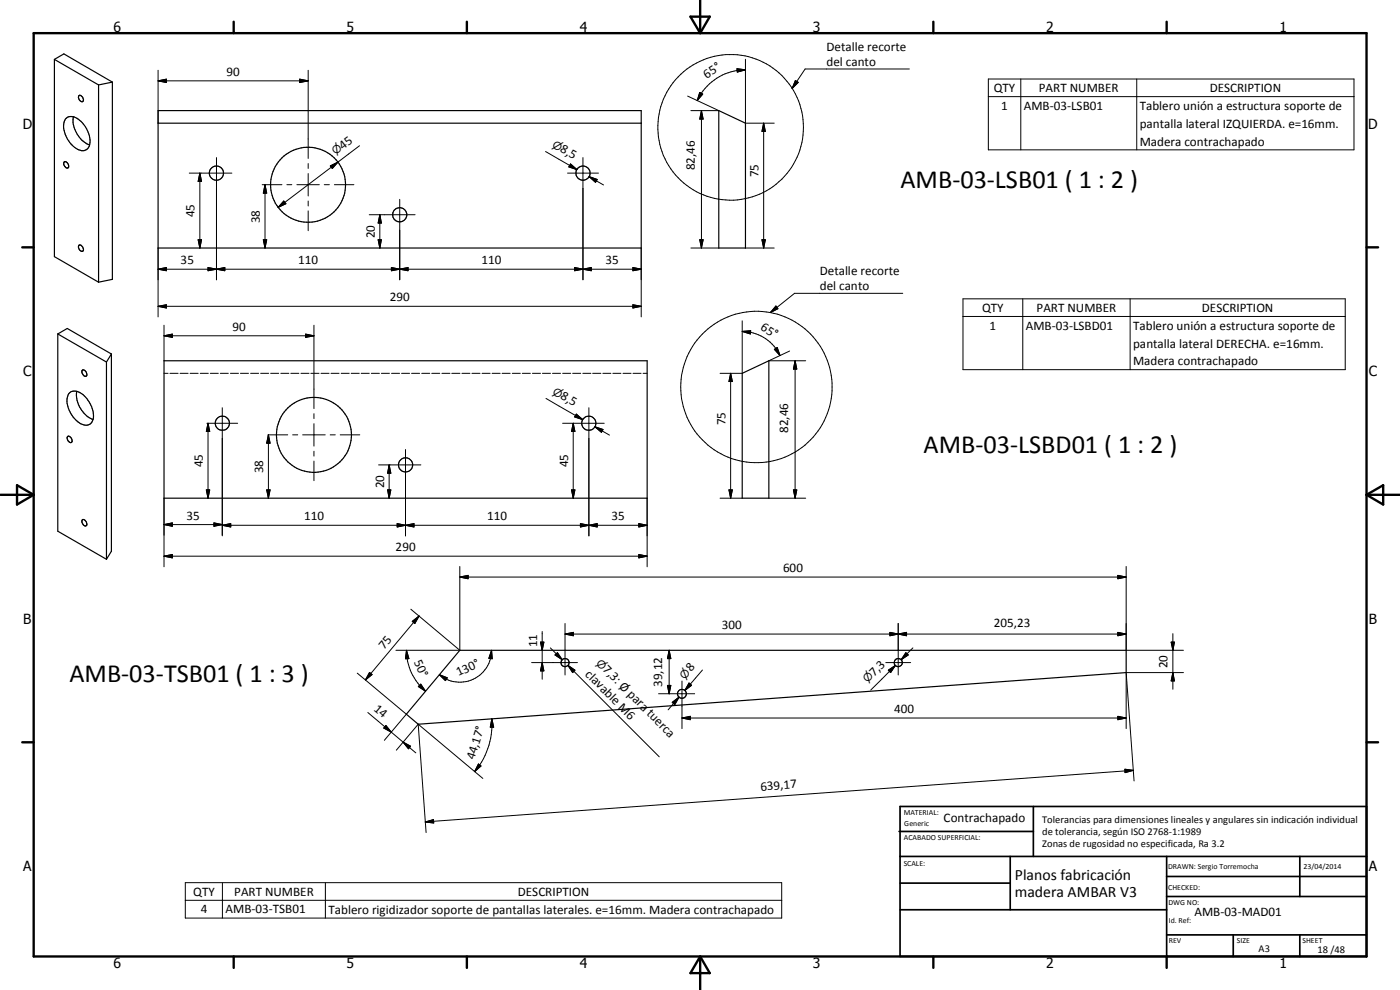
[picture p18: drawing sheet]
<svg xmlns="http://www.w3.org/2000/svg" width="420mm" height="297mm" viewBox="0 0 420 297" stroke-linecap="round" stroke-linejoin="round" font-family="sans-serif">
<defs><g id="words">
<g font-size="7.9">
<text x="270.2" y="56.4">AMB-03-LSB01 ( 1 : 2 )</text>
<text x="277.2" y="136">AMB-03-LSBD01 ( 1 : 2 )</text>
<text x="20.8" y="204.6">AMB-03-TSB01 ( 1 : 3 )</text>
</g>
<g font-size="4.7">
<text x="304.6" y="263.9">Planos fabricación</text>
<text x="304.6" y="269.3">madera AMBAR V3</text>
</g>
<g font-size="4.2">
<text x="34" y="9.6">6</text>
<text x="104" y="9.6">5</text>
<text x="174" y="9.6">4</text>
<text x="244" y="9.6">3</text>
<text x="314" y="9.6">2</text>
<text x="384" y="9.6">1</text>
<text x="6.8" y="38.7">D</text>
<text x="410.6" y="38.7">D</text>
<text x="7" y="112.9">C</text>
<text x="410.8" y="112.9">C</text>
<text x="7" y="187.1">B</text>
<text x="410.8" y="187.1">B</text>
<text x="7" y="261.4">A</text>
<text x="410.8" y="261.4">A</text>
<text x="34" y="290.4">6</text>
<text x="104" y="290.4">5</text>
<text x="174" y="290.4">4</text>
<text x="244" y="290.4">3</text>
<text x="314" y="290.4">2</text>
<text x="384" y="290.4">1</text>
</g>
<g font-size="3.9">
<text x="248.1" y="15.2">Detalle recorte</text>
<text x="68" y="22.7">90</text>
<text x="212.1" y="23.6" transform="rotate(-32 212.1 23.6)">65°</text>
<text x="248.1" y="19.7">del canto</text>
<text x="298.2" y="27.6">QTY</text>
<text x="311.8" y="27.6">PART NUMBER</text>
<text x="363" y="27.6">DESCRIPTION</text>
<text x="300.5" y="33">1</text>
<text x="307.2" y="33">AMB-03-LSB01</text>
<text x="342" y="33.1">Tablero unión a estructura soporte de</text>
<text x="342" y="38.4">pantalla lateral IZQUIERDA. e=16mm.</text>
<text x="102.9" y="44.9" transform="rotate(-37 102.9 44.9)">45</text>
<text x="167.9" y="45.4" transform="rotate(30 167.9 45.4)">8,5</text>
<text x="342" y="43.7">Madera contrachapado</text>
<text x="208.5" y="51.1" transform="rotate(-90 208.5 51.1)">82,46</text>
<text x="227.6" y="53.2" transform="rotate(-90 227.6 53.2)">75</text>
<text x="58.4" y="65.2" transform="rotate(-90 58.4 65.2)">45</text>
<text x="78" y="67" transform="rotate(-90 78 67)">38</text>
<text x="112.5" y="71.5" transform="rotate(-90 112.5 71.5)">20</text>
<text x="54.2" y="79.2">35</text>
<text x="89.5" y="79.2">110</text>
<text x="144.5" y="79.2">110</text>
<text x="181.7" y="79.2">35</text>
<text x="246" y="82.5">Detalle recorte</text>
<text x="246" y="87">del canto</text>
<text x="117" y="90.4">290</text>
<text x="294.7" y="93.6">QTY</text>
<text x="311.1" y="93.6">PART NUMBER</text>
<text x="360.7" y="93.6">DESCRIPTION</text>
<text x="69.8" y="99.2">90</text>
<text x="228.1" y="98.7" transform="rotate(32 228.1 98.7)">65°</text>
<text x="297" y="98.9">1</text>
<text x="307.8" y="98.9">AMB-03-LSBD01</text>
<text x="340.1" y="99">Tablero unión a estructura soporte de</text>
<text x="340.1" y="104.3">pantalla lateral DERECHA. e=16mm.</text>
<text x="340.1" y="109.6">Madera contrachapado</text>
<text x="168" y="119.5" transform="rotate(30 168 119.5)">8,5</text>
<text x="217.7" y="127.6" transform="rotate(-90 217.7 127.6)">75</text>
<text x="236.5" y="129.9" transform="rotate(-90 236.5 129.9)">82,46</text>
<text x="60.9" y="140.3" transform="rotate(-90 60.9 140.3)">45</text>
<text x="79" y="142" transform="rotate(-90 79 142)">38</text>
<text x="170.5" y="140.3" transform="rotate(-90 170.5 140.3)">45</text>
<text x="115.3" y="146.5" transform="rotate(-90 115.3 146.5)">20</text>
<text x="56" y="155.9">35</text>
<text x="91.3" y="156.1">110</text>
<text x="146.2" y="156.1">110</text>
<text x="183.5" y="156.1">35</text>
<text x="118.7" y="165.4">290</text>
<text x="235" y="171.6">600</text>
<text x="216.6" y="188.7">300</text>
<text x="298.3" y="188.2">205,23</text>
<text x="115.3" y="194.9" transform="rotate(-50 115.3 194.9)">75</text>
<text x="161.2" y="194.2" transform="rotate(-90 161.2 194.2)">11</text>
<text x="124.2" y="198.7" transform="rotate(65 124.2 198.7)">50°</text>
<text x="137.6" y="202.9" transform="rotate(-25 137.6 202.9)">130°</text>
<text x="175.5" y="202.5" transform="rotate(45 175.5 202.5)">clavable M6</text>
<text x="180.8" y="201.2" transform="rotate(45 180.8 201.2)">7,3: Ø para tuerca</text>
<text x="207.4" y="201.7" transform="rotate(-49 207.4 201.7)">8</text>
<text x="262.3" y="203" transform="rotate(-45 262.3 203)">7,3</text>
<text x="350.4" y="200.4" transform="rotate(-90 350.4 200.4)">20</text>
<text x="198.7" y="206.2" transform="rotate(-90 198.7 206.2)">39,12</text>
<text x="112" y="213.1" transform="rotate(40 112 213.1)">14</text>
<text x="268.3" y="213.9">400</text>
<text x="142.3" y="228.1" transform="rotate(-72 142.3 228.1)">44,17°</text>
<text x="228.3" y="237.2" transform="rotate(-4 228.3 237.2)">639,17</text>
<text x="283.2" y="246.6">Contrachapado</text>
<text x="58" y="268.7">QTY</text>
<text x="70.3" y="268.7">PART NUMBER</text>
<text x="155.4" y="268.7">DESCRIPTION</text>
<text x="60.2" y="274.1">4</text>
<text x="67.7" y="274.1">AMB-03-TSB01</text>
<text x="98.6" y="274.2">Tablero rigidizador soporte de pantallas laterales. e=16mm. Madera contrachapado</text>
<text x="358.5" y="275">AMB-03-MAD01</text>
</g>
<g font-size="3.3">
<text x="100.7" y="46.6" transform="rotate(-37 100.7 46.6)">n</text>
<text x="165.5" y="44" transform="rotate(30 165.5 44)">n</text>
<text x="165.6" y="118.1" transform="rotate(30 165.6 118.1)">n</text>
<text x="178.8" y="199.2" transform="rotate(45 178.8 199.2)">n</text>
<text x="205.6" y="203.9" transform="rotate(-49 205.6 203.9)">n</text>
<text x="260.3" y="205" transform="rotate(-45 260.3 205)">n</text>
</g>
<g font-size="3.1">
<text x="312.7" y="246.8">Tolerancias para dimensiones lineales y angulares sin indicación individual</text>
<text x="312.7" y="250.4">de tolerancia, según ISO 2768-1:1989</text>
<text x="312.7" y="254">Zonas de rugosidad no especificada, Ra 3.2</text>
<text x="377.7" y="285.6">A3</text>
<text x="395.4" y="285.9">18 /48</text>
</g>
<g font-size="2.4">
<text x="271.2" y="244.4">MATERIAL:</text>
<text x="271.3" y="252">ACABADO SUPERFICIAL:</text>
<text x="271.4" y="247.9">Generic</text>
<text x="271.2" y="259.7">SCALE:</text>
<text x="350.6" y="260.8">DRAWN: Sergio Torremocha</text>
<text x="391.2" y="260.6">23/04/2014</text>
<text x="350.6" y="267">CHECKED:</text>
<text x="350.6" y="271.4">DWG NO:</text>
<text x="350.8" y="276.9">Id. Ref:</text>
<text x="350.8" y="282.8">REV</text>
<text x="371.2" y="282.9">SIZE</text>
<text x="390.9" y="282.9">SHEET</text>
</g>
</g></defs>
<g fill="none" stroke="#000" stroke-width=".35">
<path d="M16.3 17.8v59.2l13.3 7.7M16.3 17.8l2.9-1.6 14.5 8.4M16.3 17.8l13.3 7.7M19.6 35.7a2.68 2.68 0 0 1 3.8 0 8 8 0 0 1 3.3 8.2 2.42 2.42 0 0 1-3.9 .6 8.2 8.2 0 0 1-3.5-8.1zM22 35.1a8.1 8.1 0 0 0 4.9 8.4M23.7 28.7a1.1 1.1 0 0 1 1.1 .6 1.1 1.1 0 0 1-.1 1.2 1.3 1.3 0 0 1-1-1.8zM29.6 25.5v59.2M33.7 24.6v59.2l-4.1 .9M33.7 24.6l-4.1 .9M47.4 33.2h145v41.2h-145zM47.4 37h145M215.7 33.2l8 3.8v37.4h-8z"/>
<path d="M19.3 48.6a1.1 1.1 0 0 1 1.1 .5 1.1 1.1 0 0 1-.1 1.3 1.34 1.34 0 0 1-1-1.8zM23.7 73.6a1.15 1.15 0 0 1 1.1 .6 1.15 1.15 0 0 1-.1 1.2 1.33 1.33 0 0 1-1-1.8zM17.3 100.2v59.2l14.7 8.4M17.3 100.2l2.9-1.6 13.2 7.6M17.3 100.2l14.7 8.4M20.9 117.9a3.1 3.1 0 0 1 4 .5 7.9 7.9 0 0 1 2.9 7.9 2.41 2.41 0 0 1-3.9 .6 7.7 7.7 0 0 1-3.4-8.5zM23.1 117.4a8.1 8.1 0 0 0 4.8 8.5M24.6 111.2a1.02 1.02 0 0 1 1.5 1v.4a.63 .63 0 0 1-.7 .3 .63 .63 0 0 1-.5-.5l-.3-.6zM32 108.6v59.2M33.4 106.2v59.2l-1.4 2.4M33.4 106.2l-1.4 2.4M49.2 108.2h145v41.3h-145z"/>
<path d="M222.7 112l8-3.8v41.3h-8zM20.3 131a1.1 1.1 0 0 1 1.1 .5 1.1 1.1 0 0 1-.1 1.3 1.37 1.37 0 0 1-1-1.8zM24.6 156.1a1.02 1.02 0 0 1 1.5 1v.4a.94 .94 0 0 1-1 .1 .94 .94 0 0 1-.5-.9zM138 195.1h200v6.7l-212.5 15.5-3.5-3z"/>
<circle cx="65" cy="51.9" r="2.14"/>
<circle cx="92.5" cy="55.4" r="11.3"/>
<circle cx="175" cy="51.9" r="2.12"/>
<circle cx="119.9" cy="64.4" r="2.12"/>
<circle cx="66.7" cy="127" r="2.12"/>
<circle cx="94.2" cy="130.5" r="11.2"/>
<circle cx="121.7" cy="139.5" r="2.13"/>
<circle cx="176.7" cy="127" r="2.13"/>
<circle cx="169.6" cy="198.8" r="1.22"/>
<circle cx="269.6" cy="198.8" r="1.22"/>
<circle cx="204.7" cy="208.2" r="1.33"/>
</g>
<g fill="none" stroke="#000" stroke-width=".3">
<path d="M223.7 17.8v19.2h8.7M47.4 24.3l2.5-.6v1.1zM47.4 21.1v15.9M47.4 24.3h45.1M89.9 23.7l2.6 .6-2.6 .5zM92.5 21.1v26.4M206.4 28.8l9.3 4.4h-8.4M210 27.7l.9 .5-1.7 2zM210.5 33.2l.5 2.5h-1zM210.5 33.2v41.2M221.2 20.6l2.5 .4-2.4 .6zM223.7 21a15.9 15.9 0 0 0-14.5 9.2"/>
<path d="M229.2 37l.5 2.4h-1zM229.2 37v37.4M238.7 24.2l.9 .5-1.9 1.8zM272.9 20.7h-31.3l-3.9 5.8M296.6 23.7h109.7v21.3h-109.7zM296.6 29h109.7M306.4 23.7v21.3M341.2 23.7v21.3M56.8 51.9h12.8M60 51.9l.5 2.5h-1zM60 51.9v22.5M65 47.3v36.6"/>
<path d="M78.7 55.4h5.9M79.5 55.4l.5 2.6h-1zM79.5 55.4v19M86.1 55.4h1.5M89.1 55.4h6.7M92.5 49.1v1.4M92.5 52.1v6.7M97.3 55.4h1.5M99.1 49.8l2.3-1.2-1.7 1.9zM100.4 55.4h5.8M101.4 48.6l-17.9 13.6M107.9 43.7l-6.5 4.9"/>
<path d="M120 59.8v24.1M163.7 45.5l9.4 5.4M170.3 51.9h9.3M171 49.6l2.1 1.3M171.2 49.2l1.9 1.7-2.4-.8zM175 47.3v36.6M176.8 53l2.4 .8-.5 .9zM176.8 53l4.3 2.5M47.4 74.4v20.7M59.5 71.9h1l-.5 2.5zM79 71.9h1l-.5 2.5zM85.2 60.3l.6 .8-2.3 1.1z"/>
<path d="M92.5 60.3v1.5M92.5 63.3v5.9M110.8 64.4h13.8M113.5 71.9h1l-.5 2.5zM114 64.4l.5 2.5h-1zM114 64.4v10M192.4 74.4v20.7M207.3 74.4h8.4M210 71.9h1l-.5 2.5zM223.7 74.4h8.7M228.7 71.9h1l-.5 2.5zM47.4 91.9l2.5-.5v1z"/>
<path d="M47.4 80.8l2.5-.5v.9zM47.4 91.9h145M47.4 80.8h145M49.2 97.6v10.6M62.4 80.3l2.6 .5-2.6 .4zM65 80.8l2.5-.5v.9zM94.2 97.6v25M117.5 80.3l2.5 .5-2.5 .4zM120 80.8l2.5-.5v.9zM172.5 80.3l2.5 .5-2.5 .4zM175 80.8l2.4-.5v.9zM189.9 91.4l2.5 .5-2.5 .5z"/>
<path d="M189.9 80.3l2.5 .5-2.5 .4zM222.7 99.4l2.6-.2-.1 1zM222.7 96.3v15.7h-6.6M222.7 99.4a13 13 0 0 1 8.4 3.3 12.5 12.5 0 0 1 3 4M232.9 91.8l.6 .8-2.3 1.2zM270.9 88h-32.4l-7.3 5.8M289 89.7h114.7v21.2h-114.7zM289 95h114.7M306.9 89.7v21.2M339.2 89.7v21.2M49.2 100.8l2.5-.6v1zM49.2 112h1.2"/>
<path d="M49.2 100.8h45M51 112h2.5M54 112h2.5M57.1 112h2.4M60.1 112h2.4M63.1 112h2.4M66.1 112h2.4M69.2 112h2.4M72.2 112h2.4M75.2 112h2.4M78.2 112h2.4M81.2 112h2.4"/>
<path d="M84.3 112h2.4M87.3 112h2.4M90.3 112h2.4M91.7 100.2l2.5 .6-2.5 .4zM93.3 112h2.4M96.3 112h2.5M99.3 112h2.5M102.4 112h2.4M105.4 112h2.4M108.4 112h2.4M111.5 112h2.4M114.5 112h2.4"/>
<path d="M117.5 112h2.4M120.5 112h2.4M123.5 112h2.4M126.6 112h2.4M129.6 112h2.4M132.6 112h2.4M135.6 112h2.4M138.6 112h2.4M141.6 112h2.4M144.7 112h2.4M147.7 112h2.4M150.7 112h2.4"/>
<path d="M153.7 112h2.5M156.7 112h2.5M159.8 112h2.4M162.8 112h2.4M163.9 119.5l11 6.4M165.8 112h2.4M168.9 112h2.4M171.9 112h2.4M174.9 112h2.4M177.9 112h2.4M180.9 112h2.4M183.9 112h2.4"/>
<path d="M187 112h2.4M190 112h2.4M193 112h1.2M219.3 112l.5 2.5h-1zM219.3 112v37.5M232.4 104.8l.8-.5 .9 2.4zM237 105.3l-6.3 2.9h11.1M238.6 108.2l.5 2.5h-1zM238.6 108.2v41.3M62.1 127h9.2M62.4 127l.5 2.5h-1zM62.4 127v22.5"/>
<path d="M66.7 122.3v38.5M80.5 130.5h5.8M80.5 130.5l.6 2.5h-1.1zM80.5 130.5v19M87.8 130.5h1.6M90.8 130.5h6.8M94.2 124.1v1.5M94.2 127.1v6.8M94.2 135.4v1.5M94.2 138.3v5.9M99.1 130.5h1.5M102.1 130.5h5.9"/>
<path d="M113.6 139.5h12.7M116.8 139.5l.5 2.5h-1zM116.8 139.5v10M121.7 134.9v25.9M168.9 127h12.4M172 127l.5 2.5h-1zM172 127v22.5M172.7 124.7l2.2 1.2M173 124.2l1.9 1.7-2.4-.8zM176.7 122.3v38.5M178.6 128.1l2.4 .8-.5 .8zM178.6 128.1l4.3 2.5"/>
<path d="M49.2 157.4l2.5-.5v1zM49.2 157.4h17.5M49.2 149.5v20.6M61.9 147h1l-.5 2.5zM64.2 156.9l2.5 .5-2.5 .5zM66.7 157.6l2.5-.5v1zM66.7 157.6h127.5M80 147h1.1l-.6 2.5zM116.3 147h1l-.5 2.5zM119.2 157.1l2.5 .5-2.5 .5zM121.7 157.6l2.5-.5v1zM171.5 147h1l-.5 2.5z"/>
<path d="M174.2 157.1l2.5 .5-2.5 .5zM176.7 157.6l2.5-.5v1zM191.7 157.1l2.5 .5-2.5 .5zM194.2 149.5v20.6M216.1 149.5h6.6M218.8 147h1l-.5 2.5zM230.7 149.5h11.1M238.1 147h1l-.5 2.5zM49.2 166.9l2.5-.5v1zM49.2 166.9h145M138 173.1l2.5-.5v1.1zM138 173.1h200"/>
<path d="M138 170v25.1M191.7 166.4l2.5 .5-2.5 .5zM335.5 172.6l2.5 .5-2.5 .6zM338 170v25.1h17.2M118.8 195.1h19.2M122 195.1l.7 2.5-1 .1zM122 195.1a16 16 0 0 0 5.7 12.3M123.3 182.8l14.7 12.3M123.7 186.4l2.1-1.6-1.3 2.3zM125.8 184.8l-16.1 19.2M147.5 195.1l.2 2.6-1-.2zM147.5 195.1a9.5 9.5 0 0 1-5.5 8.7 9.5 9.5 0 0 1-10.1-1.4"/>
<path d="M159.5 198.8h13.8M162.2 192.7h1l-.5 2.4zM162.7 198.8l.5 2.5h-1zM162.7 189.5v14.3M165.2 194.4l3.5 3.6M166.6 196.5l.7-.7 1.4 2.2zM169.6 190.2l2.5-.5v1.1zM169.6 187.1v15.4M169.6 190.2h168.4M170.5 199.6l2 1.5-.6 .7zM170.5 199.6l1.7 1.8M170.5 199.6l27.4 27.5"/>
<path d="M200.8 195.1l.5 2.5h-1zM200.8 195.1v13.1M265.8 198.8h7.5M267.1 189.7l2.5 .5-2.5 .6zM267.1 189.7l5 1.1v-1.1l-5 1.1zM268.7 199.6l-1.8 1.8M268.7 199.6l-7.4 7.5M269.6 190.2l2.5-.5v1.1zM269.6 187.1v15.4M271.9 195.8l.7 .7-2.1 1.5zM274 194.4l-3.5 3.6M335.5 189.7l2.5 .5-2.5 .6z"/>
<path d="M351.5 192.7h1l-.5 2.4zM352 190.1v16.7M107.2 202l14.8 12.3-6.7 7.8M110.4 213.8l7 5.9M110.9 201.8l.8 .6-2 1.6zM115.8 217.7l1.6 2-2.2-1.3zM117.4 219.7l7.4 6.2M125.5 217.3l19.4 16.3M125.5 217.3l-6.6 7.8M125.5 217.3l2.4 32.5M125.5 206l.8-.7 1.4 2.1zM131.9 202.4l2.3 1-.5 .8z"/>
<path d="M147.6 215.7l.6 2.5h-1.1zM147.6 215.7a22.3 22.3 0 0 1-5.2 15.8M197.6 208.2h10.9M200.3 205.7h1l-.5 2.5zM201.7 210.7l2.1-1.5-1.3 2.2zM203.8 209.2l-3.3 3.8M204.7 215.4l2.5-.5v1zM204.7 204.3v14.3M204.7 215.4h133.3M206.8 204.9l.7 .7-2 1.6zM210.8 201l-5.3 6.2M266.6 201.1l2.1-1.5-1.4 2.2z"/>
<path d="M335.5 214.9l2.5 .5-2.5 .5zM338 201.8h17.2M338 201.8v16.8M338 201.8l2.3 32.5M352 201.8l.5 2.5h-1zM121 222.7l2.2 1.2-.6 .8zM143.6 229.2l.7 .6-1.9 1.7zM337.6 230.8l2.5 .3-2.5 .7zM340.1 231.1l-212.5 15.5M127.6 246.6l2.5-.7 .1 1zM55.6 264.8h179v10.7h-179zM55.6 270.1h179"/>
<path d="M66.7 264.8v10.7M97.7 264.8v10.7"/>
<circle cx="219.2" cy="38.2" r="21.9"/>
<circle cx="227" cy="116.1" r="22.7"/>
</g>
<g fill="none" stroke="#000" stroke-width=".71">
<path d="M10.1 9.9h400v277.1h-400zM70.1 6.5v3.4M140.1 6.5v3.4M207.2 5h5.8l-2.9 4.9zM210.1 0v9.9M280.1 6.5v3.4M350.1 6.5v3.4M6.7 74.2h3.4M410.1 74.2h3.5M.1 148.5h10M5.1 145.6l5 2.9-5 2.9zM410.1 148.5h10"/>
<path d="M410.1 148.5l5-2.9v5.8zM6.7 222.7h3.4M410.1 222.7h3.5M70.1 287v3.4M140.1 287v3.4M210.1 287v10M210.1 287l2.9 5h-5.8zM280.1 287v3.4M350.1 287v3.4"/>
</g>
<g fill="none" stroke="#000" stroke-width=".51">
<path d="M269.8 249.5h40.3M270.1 242h140v45h-140zM270.1 257h140M303.2 257v16M310.1 242v15M350.1 257v30M390.1 257v12M270.1 265h33.1M270.1 273h80M350.1 269h60M350.1 263h60M350.1 280.5h60"/>
<path d="M370.1 280.5v6.5M390.1 280.5v6.5"/>
</g>
<g fill="#000">
<path d="M47.4 24.3l2.5-.6v1.1zM89.9 23.7l2.6 .6-2.6 .5zM210 27.7l.9 .5-1.7 2zM210.5 33.2l.5 2.5h-1zM221.2 20.6l2.5 .4-2.4 .6zM229.2 37l.5 2.4h-1zM238.7 24.2l.9 .5-1.9 1.8zM60 51.9l.5 2.5h-1zM79.5 55.4l.5 2.6h-1zM99.1 49.8l2.3-1.2-1.7 1.9zM171.2 49.2l1.9 1.7-2.4-.8zM176.8 53l2.4 .8-.5 .9z"/>
<path d="M59.5 71.9h1l-.5 2.5zM79 71.9h1l-.5 2.5zM85.2 60.3l.6 .8-2.3 1.1zM113.5 71.9h1l-.5 2.5zM114 64.4l.5 2.5h-1zM210 71.9h1l-.5 2.5zM228.7 71.9h1l-.5 2.5zM47.4 91.9l2.5-.5v1zM47.4 80.8l2.5-.5v.9zM62.4 80.3l2.6 .5-2.6 .4zM65 80.8l2.5-.5v.9zM117.5 80.3l2.5 .5-2.5 .4z"/>
<path d="M120 80.8l2.5-.5v.9zM172.5 80.3l2.5 .5-2.5 .4zM175 80.8l2.4-.5v.9zM189.9 91.4l2.5 .5-2.5 .5zM189.9 80.3l2.5 .5-2.5 .4zM222.7 99.4l2.6-.2-.1 1zM232.9 91.8l.6 .8-2.3 1.2zM49.2 100.8l2.5-.6v1zM91.7 100.2l2.5 .6-2.5 .4zM219.3 112l.5 2.5h-1zM232.4 104.8l.8-.5 .9 2.4zM238.6 108.2l.5 2.5h-1z"/>
<path d="M62.4 127l.5 2.5h-1zM80.5 130.5l.6 2.5h-1.1zM173 124.2l1.9 1.7-2.4-.8zM172 127l.5 2.5h-1zM178.6 128.1l2.4 .8-.5 .8zM49.2 157.4l2.5-.5v1zM61.9 147h1l-.5 2.5zM64.2 156.9l2.5 .5-2.5 .5zM66.7 157.6l2.5-.5v1zM80 147h1.1l-.6 2.5zM116.3 147h1l-.5 2.5zM116.8 139.5l.5 2.5h-1z"/>
<path d="M119.2 157.1l2.5 .5-2.5 .5zM121.7 157.6l2.5-.5v1zM171.5 147h1l-.5 2.5zM174.2 157.1l2.5 .5-2.5 .5zM176.7 157.6l2.5-.5v1zM191.7 157.1l2.5 .5-2.5 .5zM218.8 147h1l-.5 2.5zM238.1 147h1l-.5 2.5zM49.2 166.9l2.5-.5v1zM138 173.1l2.5-.5v1.1zM191.7 166.4l2.5 .5-2.5 .5zM335.5 172.6l2.5 .5-2.5 .6z"/>
<path d="M122 195.1l.7 2.5-1 .1zM123.7 186.4l2.1-1.6-1.3 2.3zM147.5 195.1l.2 2.6-1-.2zM162.2 192.7h1l-.5 2.4zM166.6 196.5l.7-.7 1.4 2.2zM169.6 190.2l2.5-.5v1.1zM200.8 195.1l.5 2.5h-1zM267.1 189.7l2.5 .5-2.5 .6zM271.9 195.8l.7 .7-2.1 1.5zM269.6 190.2l2.5-.5v1.1zM335.5 189.7l2.5 .5-2.5 .6zM351.5 192.7h1l-.5 2.4z"/>
<path d="M110.9 201.8l.8 .6-2 1.6zM115.8 217.7l1.6 2-2.2-1.3zM125.5 206l.8-.7 1.4 2.1zM131.9 202.4l2.3 1-.5 .8zM147.6 215.7l.6 2.5h-1.1zM162.7 198.8l.5 2.5h-1zM170.5 199.6l2 1.5-.6 .7zM200.3 205.7h1l-.5 2.5zM201.7 210.7l2.1-1.5-1.3 2.2zM206.8 204.9l.7 .7-2 1.6zM204.7 215.4l2.5-.5v1zM266.6 201.1l2.1-1.5-1.4 2.2z"/>
<path d="M335.5 214.9l2.5 .5-2.5 .5zM352 201.8l.5 2.5h-1zM121 222.7l2.2 1.2-.6 .8zM143.6 229.2l.7 .6-1.9 1.7zM337.6 230.8l2.5 .3-2.5 .7zM127.6 246.6l2.5-.7 .1 1z"/>
</g>
<use href="#words"/>
</svg>
